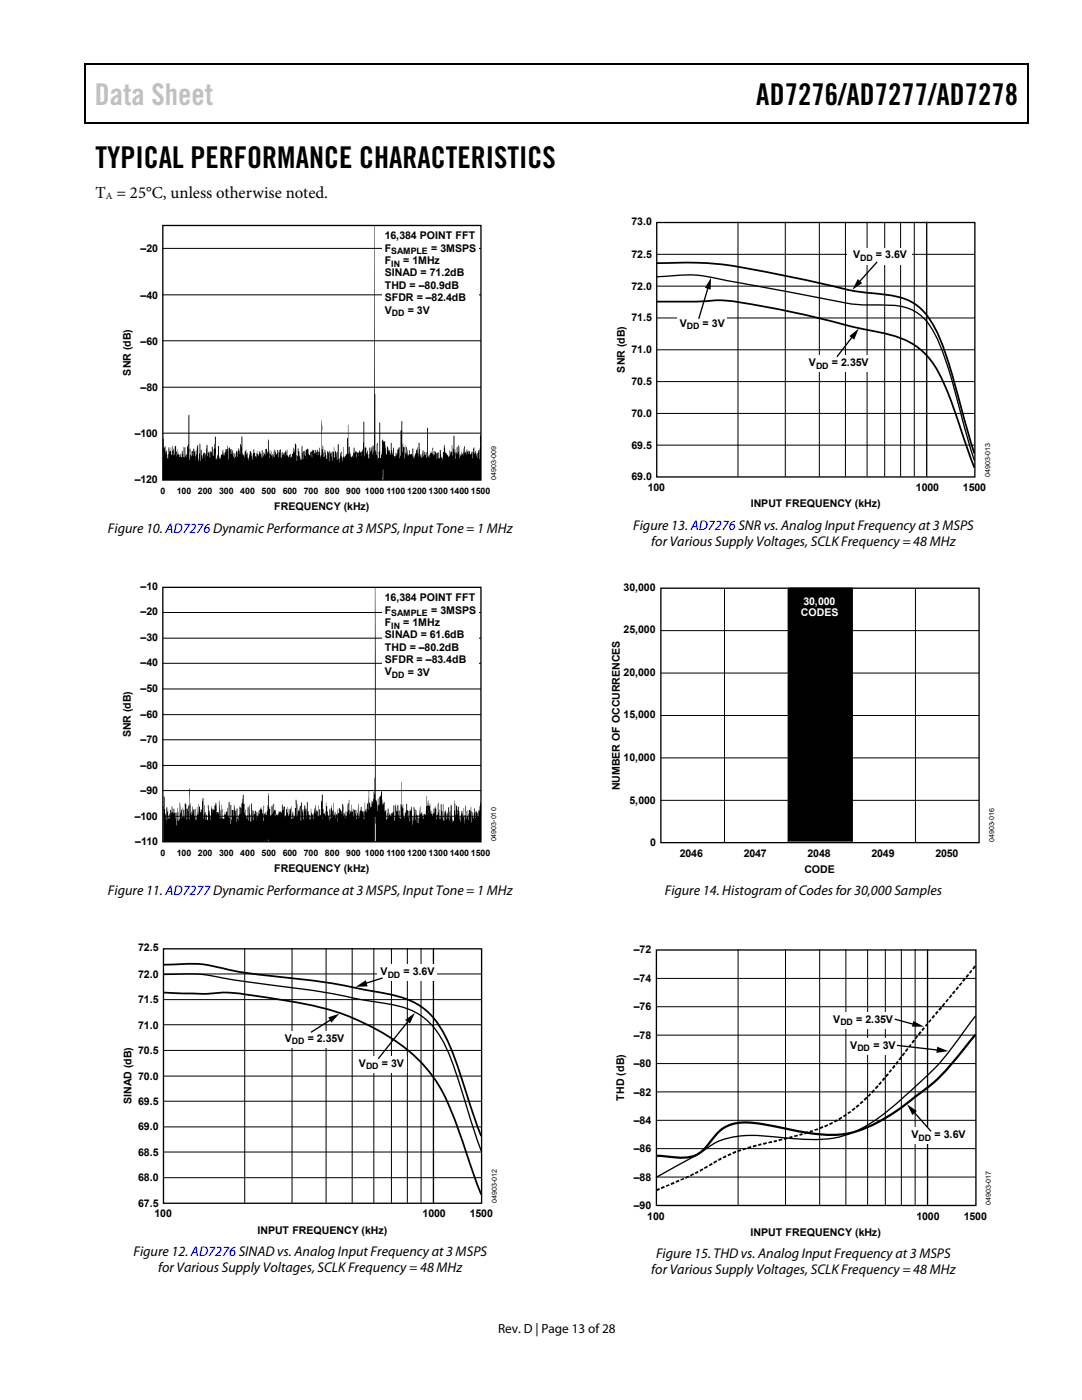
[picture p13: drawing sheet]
<svg xmlns="http://www.w3.org/2000/svg" width="216mm" height="279mm" viewBox="0 0 216 279" stroke-linecap="round" stroke-linejoin="round" font-family="sans-serif">
<defs><g id="words">
<text font-size="6" fill="#c0c0c0" x="18.9" y="21">Data Sheet</text>
<g font-size="6">
<text x="150.9" y="21">AD7276/AD7277/AD7278</text>
<text x="19" y="33.6">TYPICAL PERFORMANCE CHARACTERISTICS</text>
</g>
<text font-size="3.3" x="19" y="39.5">T = 25°C, unless otherwise noted.</text>
<g font-size="2.8">
<text x="21.5" y="106.3">Figure 10. AD7276 Dynamic Performance at 3 MSPS, Input Tone = 1 MHz</text>
<text x="126.3" y="105.7">Figure 13. AD7276 SNR vs. Analog Input Frequency at 3 MSPS</text>
<text x="130" y="108.9">for Various Supply Voltages, SCLK Frequency = 48 MHz</text>
<text x="21.5" y="178.5">Figure 11. AD7277Dynamic Performance at 3 MSPS, Input Tone = 1 MHz</text>
<text x="132.7" y="178.7">Figure 14. Histogram of Codes for 30,000 Samples</text>
<text x="26.6" y="250.7">Figure 12. AD7276 SINAD vs. Analog Input Frequency at 3 MSPS</text>
<text x="130.9" y="251">Figure 15. THD vs. Analog Input Frequency at 3 MSPS</text>
<text x="31.5" y="253.8">for Various Supply Voltages, SCLK Frequency = 48 MHz</text>
<text x="130" y="254.2">for Various Supply Voltages, SCLK Frequency = 48 MHz</text>
</g>
<text font-size="2.6" x="99.4" y="266">Rev. D | Page 13 of 28</text>
<g font-size="2.1">
<text x="76.8" y="47.8">16,384 POINT FFT</text>
<text x="126" y="44.9">73.0</text>
<text x="28" y="50.4">–20</text>
<text x="76.8" y="52.7">F</text>
<text x="76.8" y="50.2">F</text>
<text x="80.5" y="52.7">= 1MHz</text>
<text x="86" y="50.2">= 3MSPS</text>
<text x="126" y="51.4">72.5</text>
<text x="170.2" y="51.5">V</text>
<text x="174.8" y="51.5">= 3.6V</text>
<text x="28" y="59.6">–40</text>
<text x="76.8" y="55.2">SINAD = 71.2dB</text>
<text x="76.8" y="57.6">THD = –80.9dB</text>
<text x="126" y="57.8">72.0</text>
<text x="76.8" y="60.1">SFDR = –82.4dB</text>
<text x="76.8" y="62.6">V</text>
<text x="81.4" y="62.6">= 3V</text>
<text x="126" y="64.1">71.5</text>
<text x="135.6" y="65.2">V</text>
<text x="140.2" y="65.2">= 3V</text>
<text x="28" y="68.8">–60</text>
<text x="126" y="70.5">71.0</text>
<text x="26.1" y="75" transform="rotate(-90 26.1 75)">SNR (dB)</text>
<text x="124.7" y="74.4" transform="rotate(-90 124.7 74.4)">SNR (dB)</text>
<text x="126" y="76.8">70.5</text>
<text x="161.4" y="73.1">V</text>
<text x="166" y="73.1">= 2.35V</text>
<text x="28" y="78">–80</text>
<text x="126" y="83.2">70.0</text>
<text x="26.9" y="87.2">–100</text>
<text x="126" y="89.5">69.5</text>
<text x="126" y="95.9">69.0</text>
<text x="26.9" y="96.5">–120</text>
<text x="54.7" y="101.9">FREQUENCY (kHz)</text>
<text x="129.3" y="98">100</text>
<text x="149.8" y="101.3">INPUT FREQUENCY (kHz)</text>
<text x="182.8" y="98">1000</text>
<text x="192.2" y="98">1500</text>
<text x="28" y="117.7">–10</text>
<text x="76.8" y="120">16,384 POINT FFT</text>
<text x="124.4" y="117.9">30,000</text>
<text x="28" y="122.8">–20</text>
<text x="76.8" y="124.9">F</text>
<text x="76.8" y="122.4">F</text>
<text x="80.5" y="124.9">= 1MHz</text>
<text x="86.1" y="122.4">= 3MSPS</text>
<text x="28" y="127.9">–30</text>
<text x="76.8" y="127.4">SINAD = 61.6dB</text>
<text x="76.8" y="129.9">THD = –80.2dB</text>
<text x="124.4" y="126.4">25,000</text>
<text x="28" y="133">–40</text>
<text x="76.8" y="132.3">SFDR = –83.4dB</text>
<text x="76.8" y="134.8">V</text>
<text x="81.4" y="134.8">= 3V</text>
<text x="124.4" y="134.9">20,000</text>
<text x="28" y="138.1">–50</text>
<text x="28" y="143.2">–60</text>
<text x="124.4" y="143.4">15,000</text>
<text x="26.1" y="147.2" transform="rotate(-90 26.1 147.2)">SNR (dB)</text>
<text x="28" y="148.3">–70</text>
<text x="28" y="153.4">–80</text>
<text x="124.4" y="151.9">10,000</text>
<text x="28" y="158.5">–90</text>
<text x="123.7" y="157.7" transform="rotate(-90 123.7 157.7)">NUMBER OF OCCURRENCES</text>
<text x="125.6" y="160.4">5,000</text>
<text x="26.9" y="163.6">–100</text>
<text x="27" y="168.7">–110</text>
<text x="129.7" y="168.9">0</text>
<text x="135.7" y="171">2046</text>
<text x="148.4" y="171">2047</text>
<text x="161.1" y="171">2048</text>
<text x="173.9" y="171">2049</text>
<text x="186.6" y="171">2050</text>
<text x="54.7" y="174.1">FREQUENCY (kHz)</text>
<text x="160.5" y="174.2">CODE</text>
<text x="27.6" y="189.9">72.5</text>
<text x="126.5" y="190.1">–72</text>
<text x="27.6" y="195.1">72.0</text>
<text x="75.9" y="194.6">V</text>
<text x="80.5" y="194.6">= 3.6V</text>
<text x="126.5" y="196">–74</text>
<text x="27.6" y="200.2">71.5</text>
<text x="126.5" y="201.7">–76</text>
<text x="27.6" y="205.3">71.0</text>
<text x="56.8" y="207.9">V</text>
<text x="61.4" y="207.9">= 2.35V</text>
<text x="126.5" y="207.3">–78</text>
<text x="166.3" y="204.1">V</text>
<text x="169.7" y="209.3">V</text>
<text x="170.9" y="204.1">= 2.35V</text>
<text x="174.3" y="209.3">= 3V</text>
<text x="27.6" y="210.4">70.5</text>
<text x="27.6" y="215.4">70.0</text>
<text x="71.6" y="212.9">V</text>
<text x="76.2" y="212.9">= 3V</text>
<text x="126.5" y="213">–80</text>
<text x="26.2" y="220.4" transform="rotate(-90 26.2 220.4)">SINAD (dB)</text>
<text x="27.6" y="220.5">69.5</text>
<text x="124.5" y="219.6" transform="rotate(-90 124.5 219.6)">THD (dB)</text>
<text x="126.5" y="218.7">–82</text>
<text x="27.6" y="225.6">69.0</text>
<text x="126.5" y="224.3">–84</text>
<text x="181.9" y="227.1">V</text>
<text x="186.5" y="227.1">= 3.6V</text>
<text x="27.6" y="230.7">68.5</text>
<text x="126.5" y="230">–86</text>
<text x="27.6" y="235.8">68.0</text>
<text x="126.5" y="235.7">–88</text>
<text x="27.6" y="240.8">67.5</text>
<text x="30.8" y="243">100</text>
<text x="84.3" y="243">1000</text>
<text x="93.7" y="243">1500</text>
<text x="126.5" y="241.3">–90</text>
<text x="129.2" y="243.4">100</text>
<text x="182.9" y="243.4">1000</text>
<text x="192.3" y="243.4">1500</text>
<text x="51.4" y="246.2">INPUT FREQUENCY (kHz)</text>
<text x="149.8" y="246.7">INPUT FREQUENCY (kHz)</text>
</g>
<g font-size="2.1" fill="#fff">
<text x="159.8" y="122.9">CODES</text>
<text x="160.3" y="120.8">30,000</text>
</g>
<text font-size="1.9" x="21.1" y="39.7">A</text>
<g font-size="1.8">
<text x="78.1" y="50.8">SAMPLE</text>
<text x="78.1" y="53.2">IN</text>
<text x="171.6" y="52.1">DD</text>
<text x="78.2" y="63.1">DD</text>
<text x="137.1" y="65.7">DD</text>
<text x="162.8" y="73.6">DD</text>
<text x="32" y="98.6">0</text>
<text x="35.3" y="98.6">100</text>
<text x="39.5" y="98.6">200</text>
<text x="43.7" y="98.6">300</text>
<text x="47.9" y="98.6">400</text>
<text x="52.2" y="98.6">500</text>
<text x="56.4" y="98.6">600</text>
<text x="60.6" y="98.6">700</text>
<text x="64.8" y="98.6">800</text>
<text x="69.1" y="98.6">900 1000 1100 1200 1300 1400</text>
<text x="94" y="98.6">1500</text>
<text x="78.1" y="123">SAMPLE</text>
<text x="78.1" y="125.5">IN</text>
<text x="78.2" y="135.3">DD</text>
<text x="32" y="170.9">0</text>
<text x="35.3" y="170.9">100</text>
<text x="39.5" y="170.9">200</text>
<text x="43.7" y="170.9">300</text>
<text x="47.9" y="170.9">400</text>
<text x="52.2" y="170.9">500</text>
<text x="56.4" y="170.9">600</text>
<text x="60.6" y="170.9">700</text>
<text x="64.8" y="170.9">800</text>
<text x="69.1" y="170.9">900 1000 1100 1200 1300 1400</text>
<text x="94" y="170.9">1500</text>
<text x="77.4" y="195.1">DD</text>
<text x="58.3" y="208.4">DD</text>
<text x="167.7" y="204.6">DD</text>
<text x="171.1" y="209.8">DD</text>
<text x="73" y="213.4">DD</text>
<text x="183.3" y="227.6">DD</text>
</g>
<g font-size="1.4">
<text x="99" y="95.7" transform="rotate(-90 99 95.7)">04903-009</text>
<text x="197.5" y="95.1" transform="rotate(-90 197.5 95.1)">04903-013</text>
<text x="99" y="167.9" transform="rotate(-90 99 167.9)">04903-010</text>
<text x="198.4" y="168.1" transform="rotate(-90 198.4 168.1)">04903-016</text>
<text x="99.1" y="240.1" transform="rotate(-90 99.1 240.1)">04903-012</text>
<text x="197.7" y="240.6" transform="rotate(-90 197.7 240.6)">04903-017</text>
</g>
</g></defs>
<g fill="#000">
<path d="M16.9 12.7h.2v1h-.2zM205.1 12.7h.2v1h-.2zM205.1 12.7h.2v.3h-.2zM82.3 24.4h.2v.3h-.2zM205.1 24.4h.2v.3h-.2zM32.5 85.5v2l.2 .1v3.6v-1.7l.2-.2v.6v-.8h.1v1.6v-.5l.3-.3 .1 1.6h.1l.1-2.2 .2 .8 .2-.2 .1 .1 .1-.7v1.6l.1-2 .3 2v-1.4l.3 1.3v-1.7l.2-.1 .1 2.1v-1l.2-.4v1h.2v.1l.1-.5 .1 1 .2-.2v-.5l.2 .2-.1 .4h.2l.1-1.2 .1 1.2h.1l.1-2 .1 2.1 .1-2 .1 1.7 .1 .1v-.3h.2v.5v-1.5a.82 .82 0 0 1 .2-.9l.1-.3v1l.1-6.9 .1 9.1 .2-2.3 .1 2.1 .1-1.5h.3l.1 .8v-1.4h.2v.6h.1l.1 1.8 .1-2.1 .2 1v-1.5l.2-.5 .1 3.1 .3-3.5 .1 3.6 .1-2.2h.1v1h.1l.1 .8 .2-1.3 .3 .1 .1 1.6-.1-1 .2-.6 .1-1.6h.2l.1 2.4v-.9h.2v-.3l.2 1.4v-1.3h.1l.2 .2 .1-1.2 .2 .3v1.7l.1-.2v.3v-.3a1.69 1.69 0 0 1 .2-1.4l.1-2.4h.2l.1 4.7 .1-.8a3.4 3.4 0 0 0 .2-2h.2l.1 2.7v-.6l.2 .5 .1-.8h.3l.1-1.1 .2 1.2 .2-.8h.1v-.5h.2v1.7v-1.6h.2v-.8l.1 2.8 .1-2.2 .3-.2v.4l.2-.1v1v-1h.1l.1 1.2 .2-1 .3 2.3v-1.6h.1v.6l.2 .1v-1.1h.2l.1 1.1 .2-1.7h.1l.2 1.3v-2.2h.2l.1 .5v-2h.2l.1 3.8v.1l.2-.3 .1 .6v-1l.3-.7v.9l.2 .3v-.5h.1v1.1h.2l.1 .8 .1-2.1h.3l.1 1.2 .1-.9 .1 1.3 .2-2h.1v.8l.2-.1v.6l.2 .1v.4l.2-1.5 .1 .6h.1l.1 .5 .1-1h.3l.2 1.3v-1.5h.2v1.4l.2-.4v-.6h.2v.4l.1-.1v.2v-1.2l.3-.1 .2 1 .1-2.8 .1 .5 .1 3.2 .2-1.6 .1 1 .2-.7 .2 1.5v-1l.2 .7 .1-1.6h.1v1.5l.2-1.3 .1 .9v-.2l.2-.1v-.7h.2l.2 1.5 .1-1.5 .1 .1v-.3l.2 .2-.1 1.5 .2 .1v.2l.1-1.5h.1v.7h.2v-.4l.1 .6v-.6l.2-.1v.3l.2-.7 .2 .9v-1.1l.2 1.8 .4-1 .2 .9v-.4l.1 .3 .1-.7 .1 .6 .2-1.9 .2 .9v-1.6h.2l.1 .2 .1 3.2 .1-1.1h.2v-1.4h.1v.6h.1v1l.2-.2 .1 .8h.2l.1-2.9 .1 2.9 .1-1.6 .3-.1v.8l.2 .2v-1.4l.2 .2v1.8v-2.1h.2v.3l.2-.1a1.03 1.03 0 0 0 .2 1.1v.3v-.9h.2l.1 1.2v-1l.2-.4 .1 1.4v-1.7l.1 .1v.8l.1-.7 .1 .5 .2 .1v-.7h.2v.4h.1v.7l.2-1.2v1.2l.4-1.6 .2 2.4 .1-.9v-6.9l.2 1.2-.1 4.6 .2-.9 .2 2.4 .1-.1 .1-1.4 .3 1.1v.8h.2v.2v-1.7h.2v.1a2.12 2.12 0 0 1 .1 1.6l.1 .4v-2.2l.2 .5 .2-.4 .2 1.2v-1.2l.1 2v-2l.2 .1v.2l.1-1.1v2h.2v-1.3l.2 .3 .2 1.5 .1-3.2h.2l.1 3.7 .2-1.9 .1 .8v-1.1h.2l-.1 .8 .3 1.3 .1-3v1.9h.2v.3l.1-.5 .2 .1v-.3l.3-.1 .1-5.8 .1 5.8 .1 .1v-1.5h.2v1.5l.1-.4 .1 .8 .2 .2v-.4h.2l.1 .4 .1-2h.1v1.1h.1v-.3h.2l.1 1.3v-1.3h.2v.3h.2v-.2l.1 .9 .1-1.2 .2 .4 .3-.1v.8v-.9h.1v-.4h.1l.1-5.5h.2l.1 7v-1.9h.2v.2v-.4l.1 .4v1v.2v-.5l.3-.3 .1 1.6h.2v-2.2l.2 .8 .2-.2v-.6h.2l.1 1.4v-1.8h.1l.1 2 .1-45.9 .2 44.9 .2 .2v1.1l.1-2.6 .1-.2 .1 3.3v-.3h.2v-1.1l.1-.2v-5.8h.2l.1 7.2a8.1 8.1 0 0 0 .1-3.3l.1-.4h.2v.4l.2-.3 .1 .5 .1-.4 .3 2.8h.1v-1.7h.2v.8l.3-.1 .1 1 .2-.5v-1.9h.1v1.5h.2v.9l.1-1.5h.2v1.8h.4v.5v-1.4l.2 .6 .1-1.1h.2l.1-.4h.1l.1 2.2 .1-5.6h.2v-1.8h.2v6.2v-1.7h.2v.7h.2l.1 2.4v-2.8l.1 1.6 .1 .1 .1-1.4 .1 .4v1.2l.1-1 .1 1.4 .1-.5 .2-.1v-.8l.1 .9 .4-.1v-1.1l.2 1.6 .1-1.6v1.7l.2 .4 .1-1.1h.2v-.8h.1l.1 1.9 .1-2.3 .2 1.7v-2.6h.2l.2 2.8 .2-.6 .1 .8 .1-1.5h.2l.1 1.3 .1-1.2 .1 .8 .1-.6h.2v1.2h.1v-6h.2v5.7h.2v-.4l.1 .8v-.8l.2-.4 .2 .1v-.3l.2 .3 .1-1.1v1.8l.1-1.1h.2v.8h.1v-.7h.2l.1 .4 .1 1.4v-1.5l.2-.1 .1 1.3 .1-1.4v1.2h.2v.3v-1.9h.1l.2 1.6v.1v-.2h.2l.1 .4v-1.5h.2v-1.2l.1-.3 .2 1.8 .2-.1 .1 .4 .2-.1v.6v-.2h.2a.84 .84 0 0 0 .1-.9v-.3l.3 .7v-.5l.1 .1 .1-1.4 .2 2.1 .1-3.9h.2v3.5l.1-.8v1.9l.2-1.3h.1v-1l.2-.1 .1 1.3 .1-1.7 .2 2.8v-.9h.2l.1 .3v-.9l.2 .8 .1-.4 .1 .3v-1.3l.2 .9v-1.3h.2l-.1 1.1 .1 .3 .2-.4v1.1l.1-1.2 .1-.3v.5l.1-.2h.2v.6l.1-.5h.2v.6l.2-.1 .1-.5h.2l.1 1.4v-2l.2 .8-.1-.8 .1-.2v1.2l.1 .2 .2-.7 .3 1.5 .1-1.1 .1-.1v-.4h.2l.1 1.8 .1-4.8h.2v8.9h-19.5l-.1-2.2-.1 2.2h-43.8zM34.5 91.2l.1 .4zM37.6 90.4v.4zM39.3 90.9v.2zM44.2 90.8v.3zM55.9 90.1v.9zM59.7 91.2l.1 .1z"/>
<path d="M59.7 91.6l.1 .1zM68.9 91.2l.1 .6z"/>
</g>
<path d="M16.9 12.8h188.2M17 13.7v11M205.2 13.7v11M205.1 24.5h-188.2" fill="none" stroke="#000" stroke-width=".25"/>
<path d="M32.5 45h63.5v50.8h-63.5z" fill="none" stroke="#000" stroke-width=".26"/>
<path d="M32.4 49.6h63.6M32.4 58.8h63.6M32.4 68h63.6M32.4 77.3h63.6M32.4 86.4h63.6" fill="none" stroke="#000" stroke-width=".2"/>
<path d="M76.2 45.4h19.2v15.8h-19.2z" fill="#fff"/>
<path d="M32.7 158.9l.1 .4v2l.1 .2 .3 2.6v-3h.2l-.1 2.3 .1 .2v-1.5l.1-.3 .2 1.8 .2-2h.2l.1 .9 .1-1.7 .2 1.6 .1-1h.2v.8l.1-.1v1.5l.2-1.4h.1l.1 2.5 .2-3.5 .2 4.2v-1.9h.1v-3.3l.3 2.2v-.9a2.81 2.81 0 0 1 .2 1.9v.3l.1-.7v.1v-2l.2 1.9v.2v-1.6l.2 .1v1.5l.1-2.8 .1-.1v.2h.2l.1 .9v2.3v-2.3h.2l.1 .6v-1.3l.1 .2 .1 2.8v-6.4l.1 .3v2.7l.1 .6v-.6l.1 2v.2l.1-.6v.8l.3-1.7 .1 1.5v-.9h.2v1.3l.1-.3-.1-1.1h.2v2.1l.2 .1 .1-2.7 .2 1.9 .1-2.4 .1 .5h.2l.1 1.5v-.4l.2-.1v-.4l.1-.3 .1-2h.2v4l.2-.8v-1.8h.1l.1 2.9 .1-.9 .2-.1v1l.2 .1v-3.1l.6 3.1v-2.8l.1 .5 .2 .1v1l.1-1.2v.3h.3v-.9l.2 .1v-.5h.2v2.4v-.6h.2v.3l.1-.4 .2 .4 .1-2.6 .1 3.5 .1-1.7h.1l.1 1.7v-2.7l.2 .9v1.8l.2-.1v.2l.1 .1 .1-1.4 .1 .4h.2v-.5l.3-.1v-.7l.1 1.5 .1 .3v-2.9h.2v3.2l.1-.1 .1 1.5v-4.1h.1l.1 3.5v-2.5h.2v2v-2h.2l.1 1.3v-2.2h.1l.1 1.1v1.4l.2-1.4 .1 2.3v-2.7h.2v1.9l.2 .5v-.9v.3l.1-.6v-1.6h.1v1.5l.1-1.4h.2l.1 .2v1.2v-2.1l.2-.2 .1-1.6 .1 1.9 .2-.1v2.1l.1-.9 .1 .2a.89 .89 0 0 0 .1 1l.2 1.1 .2-3 .2 2.9 .1-3.2 .2 3.4h.1v-3.5l.2-.2 .2 3.4 .1-1.9h.1v.8v-.2h.2v-.6h.2l.1 2v-1.7h.2v1.1l.3-1.6 .2 .9v-.9l.3-.5v.5h.1v.7l.1-.1 .1 .4 .1 1.3v-3.1l.1 .1v1.5l.2 .3v-.6v.4l.2-.4v.6h.1l.2-2 .1 .3v-2.2l.1-.5v2.7h.1v.5h.2l.1 1.4 .2-.3v-1.7h.1l.1 1.5v-2l.2 1.7 .1-1.7v2.2v.2v-1l.2-.2v1.3l.1-1.3 .1 1.1 .1-.1v-.2h.1v.3h.2l.1-.8h.2v.3l.1-.1v.3l.2-.6 .1 .5 .1-1.8 .1 .3v.8h.2v-.6h.2l.1 .1-.1 1.9h.2l.1-.3v-1.2l.2 .1v-.6v1.1l.3 .8v-1.5l.3 1.1v-.9l.2-.6v2.4h.2v.4l.1-1.8 .1 .2v1h.1l.2-.2v.4v-2.1l.2-.1v-1.6l.2 .5v3l.2-.7v-1.9l.1 1.3h.1v.1l.3-1.1 .1 .3v2.7h.1v-3.6h.2v1.9v-.5h.2v2.2l.3-3.1 .1 .2v.9l.1-.4h.1v2.2l.1-3.5h.2v1.9l.2-.2v.8h.2v.3v.6l.1 .1 .1-.4v-1.8l.2 1 .3 .3v.8v-1.1l.4-1.2v-.5l.1 .2 .1 1.8 .1-1.1 .2 1.4-.1-.9 .1-.3 .1 1.2 .1-2.2 .1 2.1a1.53 1.53 0 0 1 .2-1.4l.1 1.3 .2-4.2h.2v4.9v-2h.2v1v-.2h.1l.2 .5 .1-2.6 .1 .7h.2l-.1 2.1 .1 .2-.1-1 .2-.3v.7l.1 .1v.3h.1v.7l.1-2.3 .2 .2v1.7h.1v-2h.2v-.6l.1 2.7v-1.6h.2v1v-2.6l.1 .7a2.8 2.8 0 0 0 .2 1.8v1v-1.6h.2v1.1h.1v-.7l.2 .3v1.2l.1-2.6 .1 1h.2v-1.2l.1 .1v.3h.2l.1 .9v-.7h.2v.9l.1-2.3 .1 .7v1.6v.2v-.7l.2 .1 .2 .9 .1-1.3 .1 1.3 .2-1.3v2.1l.1-3.5v-.2l.2 1.5v-2.2h.1l.1 2.9v-.9l.2 .5 .1-1.5 .1 1.9 .3-1.2 .1 1.8 .1-1.5h.1l.1 1v-1h.2v2.4l.4-3.6 .1 3.1 .2-1.7 .2-.2v-.6h.2v.8h.1l.1 .4 .1-.4 .1 1.8 .2-3.4 .1 1.4 .1 .5 .3-1.8 .2 1.3 .1-3.9 .1 2.5 .1 .1 .1 1 .1-1.5 .1 1.2 .2-1.2 .1 .5 .1-2.2 .2 .4 .1-3.5v-37.8l.2 15-.1 20.6 .1 6.8h.1l.1 .7v-.4v1.9l.2-2.6 .2 1.5a1.41 1.41 0 0 0 .1-1.3v-.4h.2l.1-.3v-.8a1.56 1.56 0 0 1 .2 1.4l.1 2.1 .2-1.1v2.3v-2.1l.1-.4h.2v1.8h.1v-.3h.2v1.6l.1 .5 .2-2.3h.1l.1 1.8v-.6l.2-.4 .2 .8 .1-.7 .2 .1v-.4l.2 .2v-1.5h.2v3.1h.1l.2-3.3 .1 1.5 .2-.1v-1.2h.2v2.1l.1-1h.1v1.4l.2 .2v-2.9l.2 .1 .1-4.6v5.1h.1v-.6h.2v2.5v-1.7l.1 1.9h.2v-1h.2l.1-.4v-1.4h.1v2.5v.2v-1.3l.2-.2v1.6h.1v-1.4h.2v2.2l.1-2.2h.1l.2-.8 .2 3.8v-1.9l.1 .9 .2-.8v-2l.1 .4v1l.1-.8 .1 2.2 .1-2.3 .1 .2 .1 2.5 .1-1.3 .1-.3 .1 1.8 .3-3.4 .1 1.9 .1-.5 .1 .6 .1-1 .1 1.3 .1-.8 .1 .9 .1-1 .3 .3 .1-3.9 .1 2.1h.2v.9l.2-2.1 .1 2.7v-1.5h.1l.1-.6v1.3l.2 .8 .1-.6v.7h.2v.4l.1-.8 .1 .4v-1.2l.2 1.2v-.9l.2-.6v.9v-.5h.2v2.1v-.9h.2l.1-2.4 .1 2 .2-.6 .1 1.9 .1-.5v-2.5h.2v1.6v.1l.1-.4 .1 1.9 .1-3.2h.1v3.3h.1v-1.9l.2 .5 .1-.6h.1v1.5l.1 .3 .2-1.5 .1 1.3v-2.3h.2l.1 2.8v-1.9l.2 1.2 .1-2.6a4.8 4.8 0 0 1 .1 2.6l.1-.1 .1 1v-.4l.3 .2v-4.1l.1 2 .1-1.4v2.3l.2-1.9h.2l.1 2.5v-1.7l.1-.6h.1l.3 3 .3-2.2h.2l.1 1.2 .1 .2 .1-2 .1 3.2 .2-3.6 .1 .2v2.4v.2v-1.8l.1 1.3h.1l.2-1.5 .2 2.2v-2.2h.2l.1 .2v1.1l.1-1.9 .2 3.1v-2h.1l.1 1.2 .2-1.1v-.9l.2 .3-.1 .5h.1v1.1l.1-1.4h.2v.4l.1-.1v.8v-.7h.2v.7l.1-1.3 .2 .2v-.9l.1 .4v-.9l.2-.2v7.8h-20l-.1-.2v.2h-.9v-3.6l-.2-1.6v5.1l-.3 .1h-3.8v-.4v.4h-17.1l-.1-.4v.4h-20.9z" fill="#000"/>
<path d="M32.5 117.2h63.5v50.8h-63.5z" fill="none" stroke="#000" stroke-width=".26"/>
<path d="M32.5 122.2h63.5M32.5 127.4h63.5M32.5 132.4h63.5M32.5 137.5h63.5M32.5 142.6h63.5M32.5 147.6h63.5M32.5 152.8h63.5M32.5 157.8h63.5M32.5 162.9h63.5" fill="none" stroke="#000" stroke-width=".2"/>
<path d="M76.2 117.7h19.2v15.7h-19.2z" fill="#fff"/>
<g fill="none" stroke="#000" stroke-width=".2">
<path d="M32.6 194.4h63.5M32.6 199.5h63.5M48.8 189.3v50.7M58.3 189.3v50.7M65.1 189.3v50.7M70.3 189.3v50.7M74.6 189.3v50.7M78.1 189.3v50.7M81.3 189.3v50.7M84 189.3v50.7M32.6 204.5h63.5M32.6 209.6h63.5"/>
<path d="M32.6 214.8h63.5M32.6 219.8h63.5M32.6 224.9h63.5M32.6 229.9h63.5M32.6 235h63.5"/>
</g>
<path d="M32.5 194.5h.9a39 39 0 0 1 12.9 1l1.9 .3a271.3 271.3 0 0 1 25.1 3.9l2.8 .4a15.2 15.2 0 0 1 10.4 4.9 28.8 28.8 0 0 1 4.7 9.8l3.1 9.9 1.7 5M32.6 189.4h63.5v50.7h-63.5zM86.5 189.3v50.7" fill="none" stroke="#000" stroke-width=".26"/>
<path d="M32.5 198.1l4 .2a56.4 56.4 0 0 0 8.6-.2l2.5 .2a163.5 163.5 0 0 1 18.2 3.2 44.9 44.9 0 0 1 18 10.3 29.4 29.4 0 0 1 6.7 10.9l5.5 15.7M32.5 192.5h1.8a28.8 28.8 0 0 1 12 1.2l4.1 .6 6.1 .7a175.6 175.6 0 0 1 23.4 4 14.7 14.7 0 0 1 9.6 9.1l1.5 3.8 3.7 11.2 1.3 3.6" fill="none" stroke="#000" stroke-width=".35"/>
<g fill="#fff">
<path d="M56.2 205.8h13v3.3h-13z"/>
<path d="M71.1 210.8h10v3.2h-10z"/>
<path d="M75.4 192.4h11.8v3.4h-11.8z"/>
</g>
<path d="M131 44.4h63.5v50.8h-63.5zM184.9 44.3v50.7M76.3 195.2l-3.6 1.1M66.2 203.4l-4.1 2.6M81.6 203.6l-6.1 7.7" fill="none" stroke="#000" stroke-width=".26"/>
<path d="M71 196.9l2-1.3 .3 1.3zM65.5 203l2.2-.7-1.6 1.8zM80.8 203.6l2-1.5-1 2.2z" fill="#000"/>
<path d="M147.3 44.3v50.7M156.7 44.3v50.7M163.5 44.3v50.7M168.7 44.3v50.7M173 44.3v50.7M176.5 44.3v50.7M179.7 44.3v50.7M182.4 44.3v50.7" fill="none" stroke="#000" stroke-width=".2"/>
<path d="M160.8 71h13v3.3h-13z" fill="#fff"/>
<path d="M131 50.8h63.5M131 57.1h63.5M131 63.5h63.5M131 69.8h63.5M131 76.2h63.5M131 82.5h63.5M131 88.8h63.5" fill="none" stroke="#000" stroke-width=".2"/>
<path d="M131 52.5a75 75 0 0 1 22 1.8l10.1 2.1a65.6 65.6 0 0 0 10.8 2.1 20.2 20.2 0 0 1 8.3 1.9 14.5 14.5 0 0 1 5.4 7.2l2.1 6.3 4.7 16.6M131 60.2h8a30.6 30.6 0 0 1 11.2 .6l7.2 1.3 7.1 1.6a134.5 134.5 0 0 0 12.5 3 15.1 15.1 0 0 1 11.3 9.8l1.7 4 4.4 12.8" fill="none" stroke="#000" stroke-width=".35"/>
<path d="M131 55.2l1.7-.1a29.7 29.7 0 0 1 12.7 1l17.6 3.2a47.4 47.4 0 0 0 12.2 1.6h1.3a9.8 9.8 0 0 1 9.1 4.2 51.5 51.5 0 0 1 5.2 13.9l2.1 7.8 1.5 5.1" fill="none" stroke="#000" stroke-width=".26"/>
<g fill="#fff">
<path d="M169.1 49.4h12.9v3.4h-12.9z"/>
<path d="M135.1 63.1h10v3.3h-10z"/>
</g>
<path d="M141.4 57.2l-2 6.4M175 52.3l-3.7 4.1M170.2 67.1l-3.2 4.1M131.9 117.4h63.5v50.8h-63.5z" fill="none" stroke="#000" stroke-width=".26"/>
<g fill="#000">
<path d="M141.9 55.4l-.1 2.4-1.1-.4zM171.2 55.7l.8 .8-1.9 1.3zM169.5 67.1l1.8-1.5-.8 2.2z"/>
<path d="M194.5 192.7l-.5 .6 .3 .2 .4-.5zM193.8 193.6l-.5 .5 .3 .2 .4-.5zM193.1 194.4l-.4 .5 .3 .3 .4-.6zM192.4 195.2l-.4 .5 .2 .3 .5-.6zM191.3 196.6l.3 .2 .5-.6-.3-.2zM191.1 196.9l-.5 .5 .3 .3 .5-.7zM190.4 197.7l-.5 .5 .3 .2 .4-.5zM189.8 198.4l-.5 .7 .3 .1 .4-.5zM189.1 199.3l-.5 .6 .3 .1 .4-.5zM188.3 200.1l-.4 .6 .3 .2 .4-.6zM187.7 200.9l-.5 .5 .4 .3 .4-.5zM186.8 201.9l-.2 .3 .2 .3 .5-.5-.3-.3zM186.3 202.5l-.4 .6 .2 .2 .5-.5zM185.6 203.4l-.4 .5 .2 .2 .5-.5zM185 204.2l-.4 .5 .2 .2 .5-.5zM184.3 205l-.5 .5 .3 .3 .5-.5zM183.6 205.8l-.5 .6 .4 .2 .4-.5zM182.9 206.7l-.4 .5 .3 .2 .4-.6zM182.2 207.6l-.3 .4 .3 .3 .4-.6-.3-.2zM181.6 208.4l-.4 .5 .2 .2 .5-.6zM181 209.1l-.4 .7 .2 .2 .5-.6zM180.4 210l-.5 .6 .3 .2 .5-.6zM179.7 210.8l-.5 .7 .4 .1 .4-.5zM179 211.7l-.4 .6 .3 .2 .4-.6zM178.4 212.5l-.4 .6 .3 .2 .4-.5zM177.7 213.4l-.4 .5 .2 .2 .5-.5zM176.9 214.4l-.2 .3 .2 .3 .5-.5-.3-.3zM176.4 215l-.4 .5 .2 .3 .5-.5zM175.7 215.8l-.5 .5 .3 .3 .5-.6zM175.1 216.6l-.6 .5 .3 .3 .5-.5zM173.8 217.9l.3 .3a.56 .56 0 0 0 .3-.8zM173.6 218.2l-.5 .5 .3 .2 .4-.5zM172.8 218.9l-.5 .5 .3 .3 .5-.5zM171.7 220l-.2 .1 .3 .3 .5-.5-.2-.2zM170.7 220.8l.3 .3 .5-.4-.2-.3zM169.9 221.4l.2 .3 .6-.4-.2-.3zM169.1 222.1l.2 .2 .5-.3-.1-.3zM168.2 222.7l.2 .2 .6-.3-.2-.3zM167.3 223.2l.1 .4 .7-.5-.2-.2zM166.4 223.8l.2 .2 .6-.2-.2-.4zM165.4 224.2l.2 .4 .6-.4-.2-.3zM164.4 224.6l.2 .4 .6-.4v-.2zM163.5 225l.1 .3 .7-.2-.1-.4zM162.5 225.3l.1 .4 .7-.2-.2-.3zM161.5 225.7l.1 .4 .6-.2-.1-.4zM160.5 226.1v.3l.8-.3-.1-.3zM159.5 226.3l.1 .4 .6-.2-.1-.4zM158.4 226.6l.1 .3 .7-.1-.1-.4zM157.5 226.8v.4l.7-.2-.1-.3zM156.4 227.1l.1 .4 .7-.2-.1-.4zM155.3 227.4l.1 .3 .7-.1-.1-.4zM154.3 227.6l.1 .4 .7-.2-.1-.3zM153.3 227.9l.1 .3 .7-.1-.1-.4zM152.2 228.1l.1 .4 .7-.2-.1-.4zM151.3 228.4v.3l.7-.2-.1-.3zM150.2 228.6l.1 .4 .7-.2-.1-.3zM149.1 228.9l.1 .3 .7-.1-.1-.4zM148.2 229.2l.1 .4 .6-.3-.1-.2zM147.1 229.6l.2 .4 .6-.3-.1-.4zM146.1 230l.2 .3 .6-.3-.1-.3zM145.1 230.4l.2 .3 .6-.2-.1-.4zM144.2 230.9l.2 .3 .6-.3-.2-.3zM143.3 231.4l.1 .3 .5-.2 .1-.1-.1-.4zM142.3 231.9l.2 .4 .6-.4-.2-.4zM141.4 232.4l.2 .4 .6-.4-.2-.3zM140.5 233l.1 .3 .6-.3-.1-.4zM139.6 233.5l.1 .3 .7-.3-.2-.4zM138.6 234l.2 .3 .6-.3-.2-.3zM137.7 234.5l.1 .3 .7-.3-.2-.4zM136.7 234.9l.1 .4 .7-.4-.1-.3zM135.8 235.4v.2l.8-.2-.2-.3zM134.8 235.8l.1 .3 .7-.3-.2-.4zM133.8 236.2l.1 .3 .7-.3-.2-.3zM132.8 236.6l.1 .3 .7-.3-.1-.3zM131.9 236.9l.1 .4 .7-.3-.2-.3zM130.9 237.4l.1 .3 .7-.2-.2-.4z"/>
</g>
<path d="M157.4 117.4h12.7v50.4h-12.7z" fill-rule="evenodd" fill="#000" stroke="#000" stroke-width=".26"/>
<g fill="none" stroke="#000" stroke-width=".2">
<path d="M144.6 117.4v50.8M157.3 117.4v50.8M170 117.4v50.8M182.7 117.4v50.8M131.9 125.9h63.5M131.9 134.3h63.5M131.9 142.8h63.5M131.9 151.3h63.5M131.9 159.7h63.5M131 195.3h63.7M147.3 189.5v50.9M156.7 189.5v50.9"/>
<path d="M163.6 189.5v50.9M168.8 189.5v50.9M173.1 189.5v50.9M176.7 189.5v50.9M179.9 189.5v50.9M182.6 189.5v50.9M131 200.9h63.7M131 206.6h63.7M131 212.3h63.7M131 217.9h63.7M131 223.6h63.7M131 229.2h63.7"/>
<path d="M131 234.9h63.7"/>
</g>
<path d="M131 189.6h63.7v51h-63.7zM185.1 189.5v50.9M194.6 202.8l-.3 .4a105.1 105.1 0 0 1-8.2 10.4l-4.3 4.1a41.8 41.8 0 0 1-11.7 8.4 25.7 25.7 0 0 1-12.2 1.1l-1.9-.2a28.1 28.1 0 0 0-11.2 .3 16.9 16.9 0 0 0-5.4 3l-8.5 4.7" fill="none" stroke="#000" stroke-width=".27"/>
<path d="M194.6 206.5a98.5 98.5 0 0 1-8.3 9.5l-1 .9a77.2 77.2 0 0 1-10.3 7.1 19 19 0 0 1-13.4 2.1l-5.6-1a26.6 26.6 0 0 0-9.2-.9 7.4 7.4 0 0 0-5 3.6 6.4 6.4 0 0 1-6.6 3.2l-4.3-.3" fill="none" stroke="#000" stroke-width=".44"/>
<g fill="#fff">
<path d="M181.4 225h11.8v3.3h-11.8z"/>
<path d="M165.8 201.9h13v3.4h-13z"/>
<path d="M169.1 207.1h10.1v3.4h-10.1z"/>
</g>
<path d="M178.5 203.4l4 1.1M179 208.6l8.4 1M182.2 221.8l3.6 4" fill="none" stroke="#000" stroke-width=".27"/>
<path d="M182.2 203.8l2.2 1.1h-2.4zM187 208.9l2.2 .9-2.4 .3zM181 220.4l1.9 1.3-.8 .8z" fill="#000"/>
<use href="#words"/>
</svg>
